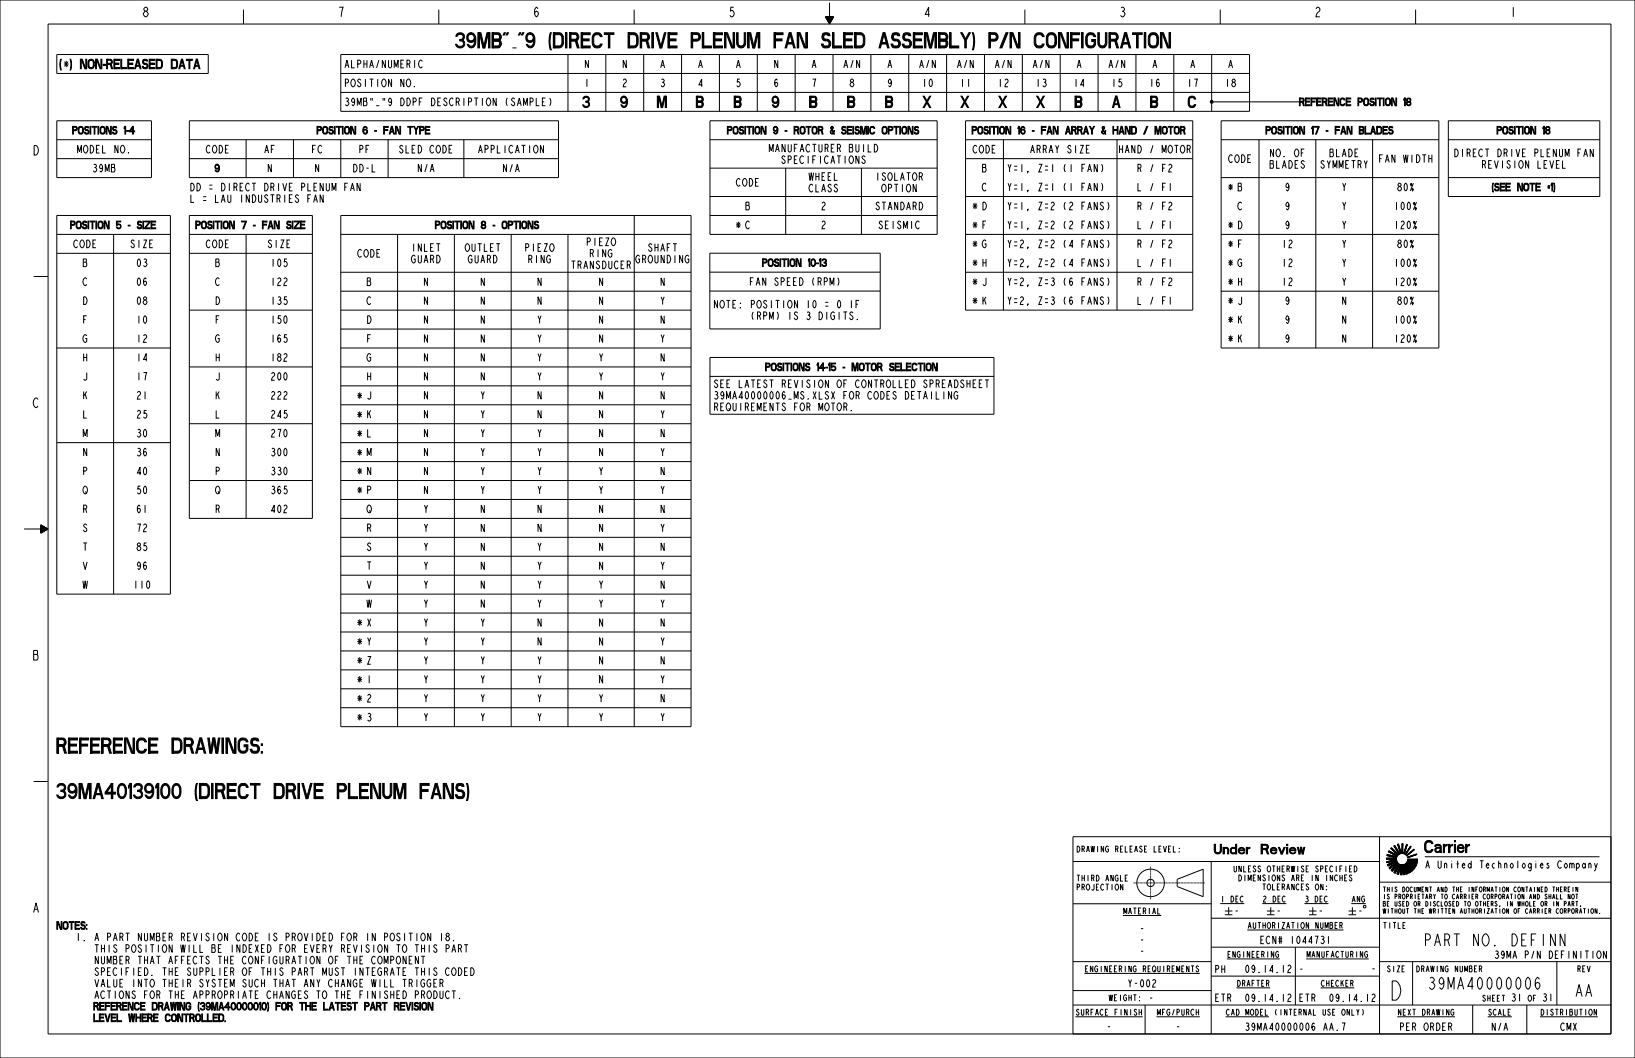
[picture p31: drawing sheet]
<svg xmlns="http://www.w3.org/2000/svg" width="864mm" height="559mm" viewBox="0 0 864 559" stroke-linecap="round" stroke-linejoin="round" font-family="sans-serif">
<defs><g id="words">
<text font-size="13.2" x="733" y="528">D</text>
<g font-size="10.4">
<text x="224" y="25">39MB&quot;_&quot;9 (DIRECT DRIVE PLENUM FAN SLED ASSEMBLY) P/N CONFIGURATION</text>
<text x="30" y="398">REFERENCE DRAWINGS:</text>
<text x="30" y="422">39MA40139100 (DIRECT DRIVE PLENUM FANS)</text>
</g>
<g font-size="8.3">
<text x="752" y="450">Carrier</text>
<text x="753" y="500">PART NO. DEFINN</text>
<text x="755" y="523">39MA40000006</text>
<text x="832" y="526">AA</text>
</g>
<g font-size="7.8">
<text x="308" y="57">3</text>
<text x="328" y="57">9</text>
<text x="348" y="57">M</text>
<text x="368" y="57">B</text>
<text x="388" y="57">B</text>
<text x="408" y="57">9</text>
<text x="428" y="57">B</text>
<text x="448" y="57">B</text>
<text x="468" y="57">B</text>
<text x="488" y="57">X</text>
<text x="508" y="57">X</text>
<text x="528" y="57">X</text>
<text x="548" y="57">X</text>
<text x="568" y="57">B</text>
<text x="588" y="57">A</text>
<text x="608" y="57">B</text>
<text x="628" y="57">C</text>
</g>
<g font-size="6.6">
<text x="75" y="9">8</text>
<text x="178" y="9">7</text>
<text x="281" y="9">6</text>
<text x="385" y="9">5</text>
<text x="488" y="9">4</text>
<text x="591" y="9">3</text>
<text x="694" y="9">2</text>
<text x="797" y="9">1</text>
<text x="17" y="82">D</text>
<text x="17" y="215">C</text>
<text x="17" y="349">B</text>
<text x="641" y="451">Under</text>
<text x="671" y="451">Review</text>
<text x="17" y="482">A</text>
</g>
<g font-size="6.5">
<text x="32" y="36">( ) NON-RELEASED DATA</text>
<text x="33" y="36">*</text>
<text x="648" y="101">*</text>
<text x="513" y="111">*</text>
<text x="388" y="121">*</text>
<text x="513" y="121">*</text>
<text x="648" y="121">*</text>
<text x="513" y="131">*</text>
<text x="648" y="131">*</text>
<text x="513" y="141">*</text>
<text x="648" y="141">*</text>
<text x="513" y="151">*</text>
<text x="648" y="151">*</text>
<text x="513" y="161">*</text>
<text x="648" y="161">*</text>
<text x="648" y="171">*</text>
<text x="648" y="181">*</text>
<text x="188" y="211">*</text>
<text x="188" y="221">*</text>
<text x="188" y="231">*</text>
<text x="188" y="241">*</text>
<text x="188" y="251">*</text>
<text x="188" y="261">*</text>
<text x="188" y="331">*</text>
<text x="188" y="341">*</text>
<text x="188" y="351">*</text>
<text x="188" y="361">*</text>
<text x="188" y="371">*</text>
<text x="188" y="381">*</text>
</g>
<g font-size="5.3">
<text x="182" y="36">ALPHA/NUMERIC</text>
<text x="308" y="36">N</text>
<text x="328" y="36">N</text>
<text x="348" y="36">A</text>
<text x="368" y="36">A</text>
<text x="388" y="36">A</text>
<text x="408" y="36">N</text>
<text x="428" y="36">A</text>
<text x="445" y="36">A/N</text>
<text x="468" y="36">A</text>
<text x="485" y="36">A/N</text>
<text x="505" y="36">A/N</text>
<text x="525" y="36">A/N</text>
<text x="545" y="36">A/N</text>
<text x="568" y="36">A</text>
<text x="585" y="36">A/N</text>
<text x="608" y="36">A</text>
<text x="628" y="36">A</text>
<text x="648" y="36">A</text>
<text x="182" y="46">POSITION NO.</text>
<text x="308" y="46">1</text>
<text x="328" y="46">2</text>
<text x="348" y="46">3</text>
<text x="368" y="46">4</text>
<text x="388" y="46">5</text>
<text x="408" y="46">6</text>
<text x="428" y="46">7</text>
<text x="448" y="46">8</text>
<text x="468" y="46">9</text>
<text x="487" y="46">10</text>
<text x="507" y="46">11</text>
<text x="527" y="46">12</text>
<text x="547" y="46">13</text>
<text x="567" y="46">14</text>
<text x="587" y="46">15</text>
<text x="607" y="46">16</text>
<text x="627" y="46">17</text>
<text x="647" y="46">18</text>
<text x="182" y="56">39MB&quot;_&quot;9 DDPF DESCRIPTION (SAMPLE)</text>
<text x="686" y="56">REFERENCE POSITION 18</text>
<text x="34" y="71">POSITIONS 1-4</text>
<text x="164" y="71">POSITION 6 - FAN TYPE</text>
<text x="381" y="71">POSITION 9 - ROTOR</text>
<text x="435" y="71">&amp; SEISMIC OPTIONS</text>
<text x="510" y="71">POSITION 16 - FAN ARRAY&amp; HAND / MOTOR</text>
<text x="664" y="71">POSITION 17 - FAN BLADES</text>
<text x="788" y="71">POSITION 18</text>
<text x="41" y="81">MODEL NO.</text>
<text x="109" y="81">CODE</text>
<text x="139" y="81">AF</text>
<text x="164" y="81">FC</text>
<text x="189" y="81">PF</text>
<text x="211" y="81">SLED CODE</text>
<text x="253" y="81">APPLICATION</text>
<text x="406" y="80">MANUFACTURER BUILD</text>
<text x="514" y="81">CODE</text>
<text x="544" y="81">ARRAY SIZE</text>
<text x="591" y="81">HAND / MOTOR</text>
<text x="670" y="83">NO. OF</text>
<text x="702" y="83">BLADE</text>
<text x="769" y="83">DIRECT DRIVE PLENUM FAN</text>
<text x="413" y="86">SPECIFICATIONS</text>
<text x="649" y="86">CODE</text>
<text x="670" y="89">BLADES</text>
<text x="697" y="89">SYMMETRY</text>
<text x="728" y="86">FAN WIDTH</text>
<text x="783" y="89">REVISION LEVEL</text>
<text x="49" y="91">39MB</text>
<text x="113" y="91">9</text>
<text x="141" y="91">N</text>
<text x="166" y="91">N</text>
<text x="186" y="91">DD-L</text>
<text x="220" y="91">N/A</text>
<text x="265" y="91">N/A</text>
<text x="427" y="95">WHEEL</text>
<text x="462" y="95">ISOLATOR</text>
<text x="518" y="91">B</text>
<text x="532" y="91">Y=1, Z=1 (1 FAN)</text>
<text x="600" y="91">R / F2</text>
<text x="100" y="101">DD = DIRECT DRIVE PLENUM FAN</text>
<text x="389" y="98">CODE</text>
<text x="427" y="101">CLASS</text>
<text x="465" y="101">OPTION</text>
<text x="518" y="101">C</text>
<text x="532" y="101">Y=1, Z=1 (1 FAN)</text>
<text x="600" y="101">L / F1</text>
<text x="653" y="101">B</text>
<text x="678" y="101">9</text>
<text x="708" y="101">Y</text>
<text x="738" y="101">80%</text>
<text x="784" y="101">(SEE NOTE #1)</text>
<text x="100" y="107">L = LAU INDUSTRIES FAN</text>
<text x="393" y="111">B</text>
<text x="433" y="111">2</text>
<text x="462" y="111">STANDARD</text>
<text x="518" y="111">D</text>
<text x="532" y="111">Y=1, Z=2 (2 FANS)</text>
<text x="600" y="111">R / F2</text>
<text x="653" y="111">C</text>
<text x="678" y="111">9</text>
<text x="708" y="111">Y</text>
<text x="736" y="111">100%</text>
<text x="33" y="121">POSITION 5 - SIZE</text>
<text x="99" y="121">POSITION 7 - FAN SIZE</text>
<text x="226" y="121">POSITION 8 - OPTIONS</text>
<text x="393" y="121">C</text>
<text x="433" y="121">2</text>
<text x="464" y="121">SEISMIC</text>
<text x="518" y="121">F</text>
<text x="532" y="121">Y=1, Z=2 (2 FANS)</text>
<text x="600" y="121">L / F1</text>
<text x="653" y="121">D</text>
<text x="678" y="121">9</text>
<text x="708" y="121">Y</text>
<text x="736" y="121">120%</text>
<text x="39" y="131">CODE</text>
<text x="69" y="131">SIZE</text>
<text x="109" y="131">CODE</text>
<text x="141" y="131">SIZE</text>
<text x="310" y="130">PIEZO</text>
<text x="518" y="131">G</text>
<text x="532" y="131">Y=2, Z=2 (4 FANS)</text>
<text x="600" y="131">R / F2</text>
<text x="653" y="131">F</text>
<text x="677" y="131">12</text>
<text x="708" y="131">Y</text>
<text x="738" y="131">80%</text>
<text x="189" y="136">CODE</text>
<text x="217" y="133">INLET</text>
<text x="245" y="133">OUTLET</text>
<text x="277" y="133">PIEZO</text>
<text x="311" y="136">RING</text>
<text x="342" y="133">SHAFT</text>
<text x="43" y="141">B</text>
<text x="72" y="141">03</text>
<text x="113" y="141">B</text>
<text x="143" y="141">105</text>
<text x="217" y="139">GUARD</text>
<text x="247" y="139">GUARD</text>
<text x="279" y="139">RING</text>
<text x="302" y="142">TRANSDUCER</text>
<text x="336" y="139">GROUNDING</text>
<text x="398" y="141">POSITION 10-13</text>
<text x="518" y="141">H</text>
<text x="532" y="141">Y=2, Z=2 (4 FANS)</text>
<text x="600" y="141">L / F1</text>
<text x="653" y="141">G</text>
<text x="677" y="141">12</text>
<text x="708" y="141">Y</text>
<text x="736" y="141">100%</text>
<text x="43" y="151">C</text>
<text x="72" y="151">06</text>
<text x="113" y="151">C</text>
<text x="143" y="151">122</text>
<text x="193" y="151">B</text>
<text x="223" y="151">N</text>
<text x="253" y="151">N</text>
<text x="283" y="151">N</text>
<text x="316" y="151">N</text>
<text x="348" y="151">N</text>
<text x="396" y="151">FAN SPEED (RPM)</text>
<text x="518" y="151">J</text>
<text x="532" y="151">Y=2, Z=3 (6 FANS)</text>
<text x="600" y="151">R / F2</text>
<text x="653" y="151">H</text>
<text x="677" y="151">12</text>
<text x="708" y="151">Y</text>
<text x="736" y="151">120%</text>
<text x="43" y="161">D</text>
<text x="72" y="161">08</text>
<text x="113" y="161">D</text>
<text x="143" y="161">135</text>
<text x="193" y="161">C</text>
<text x="223" y="161">N</text>
<text x="253" y="161">N</text>
<text x="283" y="161">N</text>
<text x="316" y="161">N</text>
<text x="348" y="161">Y</text>
<text x="518" y="161">K</text>
<text x="532" y="161">Y=2, Z=3 (6 FANS)</text>
<text x="600" y="161">L / F1</text>
<text x="653" y="161">J</text>
<text x="678" y="161">9</text>
<text x="708" y="161">N</text>
<text x="738" y="161">80%</text>
<text x="377" y="163">NOTE: POSITION 10 = 0 IF</text>
<text x="43" y="171">F</text>
<text x="72" y="171">10</text>
<text x="113" y="171">F</text>
<text x="143" y="171">150</text>
<text x="193" y="171">D</text>
<text x="223" y="171">N</text>
<text x="253" y="171">N</text>
<text x="283" y="171">Y</text>
<text x="316" y="171">N</text>
<text x="348" y="171">N</text>
<text x="396" y="169">(RPM) IS 3 DIGITS.</text>
<text x="653" y="171">K</text>
<text x="678" y="171">9</text>
<text x="708" y="171">N</text>
<text x="736" y="171">100%</text>
<text x="43" y="181">G</text>
<text x="72" y="181">12</text>
<text x="113" y="181">G</text>
<text x="143" y="181">165</text>
<text x="193" y="181">F</text>
<text x="223" y="181">N</text>
<text x="253" y="181">N</text>
<text x="283" y="181">Y</text>
<text x="316" y="181">N</text>
<text x="348" y="181">Y</text>
<text x="653" y="181">K</text>
<text x="678" y="181">9</text>
<text x="708" y="181">N</text>
<text x="736" y="181">120%</text>
<text x="43" y="191">H</text>
<text x="72" y="191">14</text>
<text x="113" y="191">H</text>
<text x="143" y="191">182</text>
<text x="193" y="191">G</text>
<text x="223" y="191">N</text>
<text x="253" y="191">N</text>
<text x="283" y="191">Y</text>
<text x="316" y="191">Y</text>
<text x="348" y="191">N</text>
<text x="398" y="196">POSITIONS 14-15 - MOTOR SELECTION</text>
<text x="43" y="201">J</text>
<text x="72" y="201">17</text>
<text x="113" y="201">J</text>
<text x="143" y="201">200</text>
<text x="193" y="201">H</text>
<text x="223" y="201">N</text>
<text x="253" y="201">N</text>
<text x="283" y="201">Y</text>
<text x="316" y="201">Y</text>
<text x="348" y="201">Y</text>
<text x="377" y="205">SEE LATEST REVISION OF CONTROLLED SPREADSHEET</text>
<text x="43" y="211">K</text>
<text x="72" y="211">21</text>
<text x="113" y="211">K</text>
<text x="143" y="211">222</text>
<text x="193" y="211">J</text>
<text x="223" y="211">N</text>
<text x="253" y="211">Y</text>
<text x="283" y="211">N</text>
<text x="316" y="211">N</text>
<text x="348" y="211">N</text>
<text x="377" y="211">39MA40000006_MS.XLSX FOR CODES DETAILING</text>
<text x="43" y="221">L</text>
<text x="72" y="221">25</text>
<text x="113" y="221">L</text>
<text x="143" y="221">245</text>
<text x="193" y="221">K</text>
<text x="223" y="221">N</text>
<text x="253" y="221">Y</text>
<text x="283" y="221">N</text>
<text x="316" y="221">N</text>
<text x="348" y="221">Y</text>
<text x="377" y="217">REQUIREMENTS FOR MOTOR.</text>
<text x="43" y="231">M</text>
<text x="72" y="231">30</text>
<text x="113" y="231">M</text>
<text x="143" y="231">270</text>
<text x="193" y="231">L</text>
<text x="223" y="231">N</text>
<text x="253" y="231">Y</text>
<text x="283" y="231">Y</text>
<text x="316" y="231">N</text>
<text x="348" y="231">N</text>
<text x="43" y="241">N</text>
<text x="72" y="241">36</text>
<text x="113" y="241">N</text>
<text x="143" y="241">300</text>
<text x="193" y="241">M</text>
<text x="223" y="241">N</text>
<text x="253" y="241">Y</text>
<text x="283" y="241">Y</text>
<text x="316" y="241">N</text>
<text x="348" y="241">Y</text>
<text x="43" y="251">P</text>
<text x="72" y="251">40</text>
<text x="113" y="251">P</text>
<text x="143" y="251">330</text>
<text x="193" y="251">N</text>
<text x="223" y="251">N</text>
<text x="253" y="251">Y</text>
<text x="283" y="251">Y</text>
<text x="316" y="251">Y</text>
<text x="348" y="251">N</text>
<text x="43" y="261">Q</text>
<text x="72" y="261">50</text>
<text x="113" y="261">Q</text>
<text x="143" y="261">365</text>
<text x="193" y="261">P</text>
<text x="223" y="261">N</text>
<text x="253" y="261">Y</text>
<text x="283" y="261">Y</text>
<text x="316" y="261">Y</text>
<text x="348" y="261">Y</text>
<text x="43" y="271">R</text>
<text x="72" y="271">61</text>
<text x="113" y="271">R</text>
<text x="143" y="271">402</text>
<text x="193" y="271">Q</text>
<text x="223" y="271">Y</text>
<text x="253" y="271">N</text>
<text x="283" y="271">N</text>
<text x="316" y="271">N</text>
<text x="348" y="271">N</text>
<text x="43" y="281">S</text>
<text x="72" y="281">72</text>
<text x="193" y="281">R</text>
<text x="223" y="281">Y</text>
<text x="253" y="281">N</text>
<text x="283" y="281">N</text>
<text x="316" y="281">N</text>
<text x="348" y="281">Y</text>
<text x="43" y="291">T</text>
<text x="72" y="291">85</text>
<text x="193" y="291">S</text>
<text x="223" y="291">Y</text>
<text x="253" y="291">N</text>
<text x="283" y="291">Y</text>
<text x="316" y="291">N</text>
<text x="348" y="291">N</text>
<text x="43" y="301">V</text>
<text x="72" y="301">96</text>
<text x="193" y="301">T</text>
<text x="223" y="301">Y</text>
<text x="253" y="301">N</text>
<text x="283" y="301">Y</text>
<text x="316" y="301">N</text>
<text x="348" y="301">Y</text>
<text x="43" y="311">W</text>
<text x="70" y="311">110</text>
<text x="193" y="311">V</text>
<text x="223" y="311">Y</text>
<text x="253" y="311">N</text>
<text x="283" y="311">Y</text>
<text x="316" y="311">Y</text>
<text x="348" y="311">N</text>
<text x="193" y="321">W</text>
<text x="223" y="321">Y</text>
<text x="253" y="321">N</text>
<text x="283" y="321">Y</text>
<text x="316" y="321">Y</text>
<text x="348" y="321">Y</text>
<text x="193" y="331">X</text>
<text x="223" y="331">Y</text>
<text x="253" y="331">Y</text>
<text x="283" y="331">N</text>
<text x="316" y="331">N</text>
<text x="348" y="331">N</text>
<text x="193" y="341">Y</text>
<text x="223" y="341">Y</text>
<text x="253" y="341">Y</text>
<text x="283" y="341">N</text>
<text x="316" y="341">N</text>
<text x="348" y="341">Y</text>
<text x="193" y="351">Z</text>
<text x="223" y="351">Y</text>
<text x="253" y="351">Y</text>
<text x="283" y="351">Y</text>
<text x="316" y="351">N</text>
<text x="348" y="351">N</text>
<text x="193" y="361">1</text>
<text x="223" y="361">Y</text>
<text x="253" y="361">Y</text>
<text x="283" y="361">Y</text>
<text x="316" y="361">N</text>
<text x="348" y="361">Y</text>
<text x="193" y="371">2</text>
<text x="223" y="371">Y</text>
<text x="253" y="371">Y</text>
<text x="283" y="371">Y</text>
<text x="316" y="371">Y</text>
<text x="348" y="371">N</text>
<text x="193" y="381">3</text>
<text x="223" y="381">Y</text>
<text x="253" y="381">Y</text>
<text x="283" y="381">Y</text>
<text x="316" y="381">Y</text>
<text x="348" y="381">Y</text>
<text x="30" y="491">NOTES:</text>
<text x="40" y="497">1. A PART NUMBER REVISION CODE IS PROVIDED FOR IN POSITION 18.</text>
<text x="49" y="503">THIS POSITION WILL BE INDEXED FOR EVERY REVISION TO THIS PART</text>
<text x="49" y="509">NUMBER THAT AFFECTS THE CONFIGURATION OF THE COMPONENT</text>
<text x="49" y="515">SPECIFIED. THE SUPPLIER OF THIS PART MUST INTEGRATE THIS CODED</text>
<text x="49" y="521">VALUE INTO THEIR SYSTEM SUCH THAT ANY CHANGE WILL TRIGGER</text>
<text x="49" y="527">ACTIONS FOR THE APPROPRIATE CHANGES TO THE FINISHED PRODUCT.</text>
<text x="49" y="534">REFERENCE DRAWING (39MA40000010) FOR THE LATEST PART REVISION</text>
<text x="49" y="540">LEVEL WHERE CONTROLLED.</text>
</g>
<g font-size="5.2">
<text x="752" y="459">A United Technologies Company</text>
<text x="652" y="483">-</text>
<text x="674" y="483">-</text>
<text x="696" y="483">-</text>
<text x="717" y="483">-</text>
<text x="602" y="492">-</text>
<text x="602" y="498">-</text>
<text x="665" y="498">ECN# 1044731</text>
<text x="602" y="504">-</text>
<text x="790" y="506">39MA P/N DEFINITION</text>
<text x="641" y="514">PH</text>
<text x="658" y="514">09.14.12</text>
<text x="686" y="514">-</text>
<text x="724" y="514">-</text>
<text x="596" y="521">Y-002</text>
<text x="606" y="529">-</text>
<text x="641" y="529">ETR</text>
<text x="658" y="529">09.14.12</text>
<text x="686" y="529">ETR</text>
<text x="702" y="529">09.14.12</text>
<text x="798" y="529">31</text>
<text x="815" y="529">31</text>
<text x="584" y="544">-</text>
<text x="621" y="544">-</text>
<text x="658" y="544">39MA40000006</text>
<text x="699" y="544">AA.7</text>
<text x="739" y="544">PER ORDER</text>
<text x="788" y="544">N/A</text>
<text x="824" y="544">CMX</text>
</g>
<g font-size="4.1">
<text x="568" y="450">DRAWING RELEASE LEVEL:</text>
<text x="652" y="461">UNLESS OTHERWISE SPECIFIED</text>
<text x="568" y="465">THIRD ANGLE</text>
<text x="654" y="465">DIMENSIONS ARE IN INCHES</text>
<text x="568" y="470">PROJECTION</text>
<text x="667" y="470">TOLERANCES ON:</text>
<text x="645" y="476">1 DEC</text>
<text x="667" y="476">2 DEC</text>
<text x="689" y="476">3 DEC</text>
<text x="714" y="476">ANG</text>
<text x="593" y="483">MATERIAL</text>
<text x="659" y="490">AUTHORIZATION NUMBER</text>
<text x="730" y="490">TITLE</text>
<text x="648" y="506">ENGINEERING</text>
<text x="690" y="506">MANUFACTURING</text>
<text x="574" y="513">ENGINEERING REQUIREMENTS</text>
<text x="732" y="513">SIZE</text>
<text x="748" y="513">DRAWING NUMBER</text>
<text x="833" y="513">REV</text>
<text x="653" y="521">DRAFTER</text>
<text x="698" y="521">CHECKER</text>
<text x="586" y="529">WEIGHT:</text>
<text x="783" y="529">SHEET</text>
<text x="807" y="529">OF</text>
<text x="568" y="536">SURFACE FINISH</text>
<text x="611" y="536">MFG/PURCH</text>
<text x="648" y="536">CAD MODEL</text>
<text x="673" y="536">(INTERNAL USE ONLY)</text>
<text x="738" y="536">NEXT DRAWING</text>
<text x="786" y="536">SCALE</text>
<text x="814" y="536">DISTRIBUTION</text>
</g>
<g font-size="3.3">
<text x="730" y="471">THIS DOCUMENT AND THE INFORMATION CONTAINED THEREIN</text>
<text x="730" y="475">IS PROPRIETARY TO CARRIER CORPORATION AND SHALL NOT</text>
<text x="730" y="479">BE USED OR DISCLOSED TO OTHERS, IN WHOLE OR IN PART,</text>
<text x="730" y="482">WITHOUT THE WRITTEN AUTHORIZATION OF CARRIER CORPORATION.</text>
</g>
</g></defs>
<g fill="none" stroke="#000" stroke-width=".53">
<path d="M0 0h864v559h-864zM129 5v8M232 5v8M335 5v8M436 9h4l-2 4M436 9l2 4M436 9h4M436 9l2 3 2-3M436 9h4l-2 3-1-3M437 9h2l-1 3M437 9l1 2M437 10h2"/>
<path d="M438 10h1l-1 1M438 10v1M438 10h.1M438 1v12M439 10l-1 1-1-1M541 5v8M645 5v8M748 5v8M851 13v533h-826v-533h826M30 29h80v10h-80zM180 29h480v30h-480zM180 39h480"/>
<path d="M300 29v30M320 29v30M340 29v30M360 29v30M380 29v30M400 29v30M420 29v30M440 29v30M460 29v30M480 29v30M500 29v30M520 29v30"/>
<path d="M540 29v30M560 29v30M580 29v30M600 29v30M620 29v30M640 29v30M180 49h480M639 53h1v1h-1zM641 54h45M30 64h50v30h-50zM30 74h50M100 64h195v30h-195z"/>
<path d="M100 74h195M130 74v20M155 74v20M180 74v20M205 74v20M245 74v20M375 64h120v60h-120zM375 74h120M510 64h120v100h-120zM510 74h120M530 74v90M590 74v90"/>
<path d="M645 64h115v120h-115zM645 74h115M665 74v110M695 74v110M725 74v110M765 64h80v40h-80zM765 74h80M30 84h50M100 84h195M375 89h120M415 89v35M455 89v35"/>
<path d="M510 84h120M645 94h115M765 94h80M30 114h60v200h-60zM100 114h65v160h-65zM180 114h185v270h-185zM335 114v270M375 104h120M375 114h120M510 104h120M30 124h60M30 134h60"/>
<path d="M60 124v190M100 124h65M100 134h65M130 124v150M180 124h185M210 124v260M240 124v260M270 124v260M300 124v260M375 134h90v40h-90zM510 124h120M645 124h115"/>
<path d="M18 146h7M180 144h185M180 154h185M375 144h90M375 154h90M510 144h120M645 154h115M100 164h65M180 164h185M180 174h185M30 184h60M100 194h65"/>
<path d="M180 184h185M180 194h185M375 189h150v30h-150zM375 199h150M180 204h185M180 214h185M30 234h60M100 224h65M180 224h185M180 234h185M100 254h65M180 244h185"/>
<path d="M180 254h185M13 279h12M22 277l3 2-3 3zM22 277l3 2-3 2M22 278v3M22 278l3 1M22 278v3l3-2M22 278l2 1-2 2M22 278l2 1-2 1M22 279v1l2-1M22 279h1l-1 1M23 279v1v-1"/>
<path d="M23 279h.1M180 264h185M180 274h185M180 284h185M180 294h185M180 304h185M180 314h185M180 324h185M180 334h185M180 344h185M180 354h185M180 364h185"/>
<path d="M180 374h185M18 413h7M567 455h162M640 455v91M729 442v104M732 453h6l-6 1zM732 453h6v1h-6zM732 454l6-1v1zM732 455h5l-4 1zM732 455l6-1-1 1zM733 452l5 1zM733 451l5 2-5-1z"/>
<path d="M733 457l5-2zM733 457l5-2-5 2zM733 450l5 2zM734 449l4 3-5-2zM734 458l4-2zM734 458l4-2-4 3zM734 458l4-3v1zM735 448l4 3-1 1zM735 460l3-4-3 4zM735 448l4 3-4-3zM735 448l4 3-1 1-3-4zM736 447h1l2 4z"/>
<path d="M736 447l3 4zM738 454l-6 1 1 1 4-1-4 2 5-2-4 3v1l4-3-3 4 3-4-2 5h1l2-4-1 5h1l1-5v5h1v-4v4h1l-1-4 2 4 1-1-2-3 2 3h1l-2-3 3 2-2-3 3 2v-1l-2-1M738 454v1zM738 454a3 3 0 0 0 3 3 3 3 0 0 0 3-3h5v1h-3h3l-1 1h-2l2 1v1l-3-1M738 455v1zM738 456l-3 4zM738 456h1zM738 446h1l1 5zM738 446l2 5zM738 456l2 1zM738 456l1 1-3 4zM739 457h6h-1z"/>
<path d="M739 457l-2 4h-1zM739 457h6zM739 457h2zM739 457h1l-2 5zM739 457h5h-4zM740 457l3 1h-2zM740 457h4l-1 1zM740 457l-1 5h-1zM740 457l1 1-1 4zM741 458l1 4zM741 458h1zM741 458l1 4h-1z"/>
<path d="M741 458v4h-1zM741 446v5zM741 458h2zM741 457h4zM741 446v5M741 458h1l2 3zM741 458l3 3-1 1zM742 457v-1l3 1zM742 456h3M742 458h1l2 3zM742 458l3 3h-1zM742 456h4l-1 1z"/>
<path d="M743 452l4-3zM743 446l-1 5zM743 446l-2 5zM743 456l3-1h3zM743 456l6-1-3 1zM743 456h3h-4zM743 458l3 2zM743 458l1-1 2 3zM743 453l5-2zM743 455h3l-3 1zM743 455l6-1-3 1zM744 454h5l-6 1z"/>
<path d="M744 457h1l2 1zM744 457l3 1v1zM745 457h-6M745 457l1-1 2 1zM745 457h3v1zM745 447l-3 4zM746 456l3-1-1 1zM746 455l3-1v1zM753 453h92M851 442h-284v104M567 477h73M622 464l14-5v15l-14-6z"/>
<path d="M729 466h122M236 495v-1v-1l1 1v1M240 497h.1M245 499h2M246 499v4M640 485h211M222 505h2M223 505v4M232 519h2l-1-2h-1v4M233 519l1 2M249 511a2 2 0 0 1 1 2 2 2 0 0 1-1 2zM567 508h73"/>
<path d="M640 500h89M640 516h89M684 500v31M729 508h122M746 508v23M822 508v23M239 523h2M243 527h.1M567 523h73M567 531h284M605 531v15M778 531v15"/>
<path d="M806 531v15"/>
<circle cx="608" cy="466" r="7"/>
<circle cx="608" cy="466" r="1.9"/>
<circle cx="236" cy="496" r="1"/>
</g>
<g fill="#000">
<path d="M639 53h1v1h-1zM732 453h6l-6 1zM732 455l6-1-1 1zM733 451l5 2-5-1zM733 457l5-2zM734 449l4 3-5-2zM734 458l4-3v1zM738 456l-3 4zM735 448l4 3-4-3zM736 447h1l2 4zM732 455h5l-4 1zM732 454l6-1v1z"/>
<path d="M738 454v1zM733 452l5 1zM733 457l5-2-5 2zM738 455v1zM733 450l5 2zM734 458l4-2zM734 458l4-2-4 3zM738 456h1zM735 448l4 3-1 1zM735 460l3-4-3 4zM738 446h1l1 5zM738 456l2 1z"/>
<path d="M736 447l3 4zM739 457h6h-1zM739 457l-2 4h-1zM740 457h4l-1 1zM740 457l-1 5h-1zM738 446l2 5zM741 458v4h-1zM739 457h2zM743 446l-2 5zM741 458l1 4zM741 458h1zM745 447l-3 4z"/>
<path d="M741 458h1l2 3zM741 458h2zM743 456h3h-4zM742 456h4l-1 1zM743 452l4-3zM743 455h3l-3 1zM743 456l6-1-3 1zM742 458h1l2 3zM740 457l3 1h-2zM743 446l-1 5zM743 453l5-2zM743 455l6-1-3 1z"/>
<path d="M744 454h5l-6 1zM743 458l1-1 2 3zM739 457h5h-4zM744 457h1l2 1zM745 457l1-1 2 1zM744 457l3 1v1zM745 457h3v1zM743 456l3-1h3zM746 456l3-1-1 1zM746 455l3-1v1zM738 456l1 1-3 4zM739 457h1l-2 5z"/>
<path d="M740 457l1 1-1 4zM741 458l1 4h-1zM741 458l3 3-1 1zM742 458l3 3h-1zM743 458l3 2z"/>
</g>
<path d="M608 458v17M599 466h37" fill="none" stroke="#000" stroke-width=".53" stroke-dasharray=".1 .1 .4 .1" stroke-linecap="butt"/>
<!-- layer: NOTES3D -->
<path d="M667 446h2a1.4 1.4 0 0 1 1 1 1.4 1.4 0 0 1-1 2h-2v-1h2v-1v-1h-2zM668 448h1l1 3h-1z" fill="#000"/>
<g fill="none" stroke="#000" stroke-width=".53">
<path d="M290 52l1 1-1 3M506 207h-1a2.2 2.2 0 0 0-1 2 2.2 2.2 0 0 0 1 2l1-2h-1M520 201h2M521 201v4M667 446h2a1.4 1.4 0 0 1 1 1 1.4 1.4 0 0 1-1 2h-2v-1h2v-1v-1h-2zM668 448h1l1 3h-1zM645 477h12M649 479v4M667 477h12M671 479v4M689 477h13M693 479v4"/>
<path d="M714 477h7M714 479v4M720 478l1 1v1l-1-1zM832 472h2M833 472v3M833 468v3l-1-3v3M835 479h.1M593 484h20M647 481h4M647 483h4M659 491h51M669 481h4"/>
<path d="M669 483h4M691 481h4M691 483h4M712 481h4M712 483h4M845 482h.1M573 514h61M648 506h28M690 506h33M568 537h36M611 537h23M647 537h23"/>
<path d="M653 522h18M698 522h17M738 537h31M786 537h13M813 537h31"/>
</g>
<use href="#words"/>
</svg>
